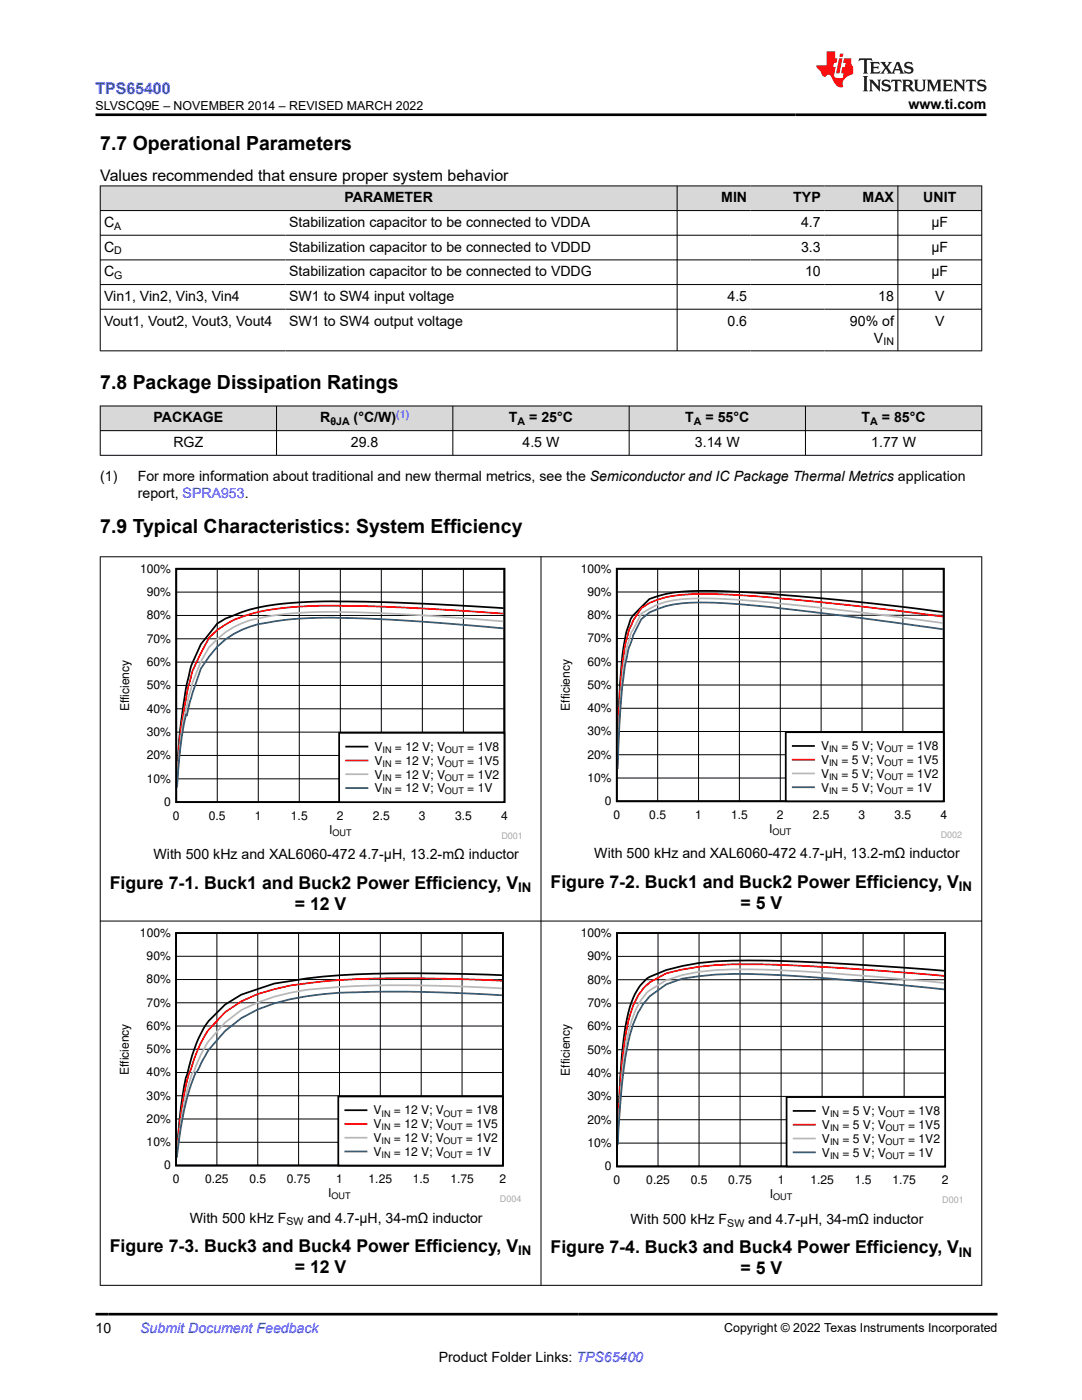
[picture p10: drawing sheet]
<svg xmlns="http://www.w3.org/2000/svg" width="216mm" height="279mm" viewBox="0 0 216 279" stroke-linecap="round" stroke-linejoin="round" font-family="sans-serif">
<defs><g id="words">
<g font-size="3.9">
<text x="20" y="29.9">7.7 Operational Parameters</text>
<text x="20" y="77.7">7.8 Package Dissipation Ratings</text>
<text x="20" y="106.4">7.9 Typical Characteristics: System Efficiency</text>
</g>
<g font-size="3.5">
<text x="21.9" y="177.4">Figure 7-1. Buck1 and Buck2 Power Efficiency, V</text>
<text x="109.9" y="177.2">Figure 7-2. Buck1 and Buck2 Power Efficiency, V</text>
<text x="58.8" y="181.6">= 12 V</text>
<text x="147.8" y="181.4">= 5 V</text>
<text x="21.9" y="249.9">Figure 7-3. Buck3 and Buck4 Power Efficiency, V</text>
<text x="109.9" y="250.1">Figure 7-4. Buck3 and Buck4 Power Efficiency, V</text>
<text x="58.8" y="254.1">= 12 V</text>
<text x="147.8" y="254.3">= 5 V</text>
</g>
<text font-size="3.2" fill="#00f" x="19" y="18.7">TPS65400</text>
<text font-size="3.2" x="20" y="36.1">Values recommended that ensure proper system behavior</text>
<g font-size="2.8">
<text x="181.3" y="21.8">www.ti.com</text>
<text x="68.7" y="40.4">PARAMETER</text>
<text x="143.9" y="40.4">MIN</text>
<text x="158.3" y="40.4">TYP</text>
<text x="172.1" y="40.4">MAX</text>
<text x="184.2" y="40.4">UNIT</text>
<text x="20.8" y="45.3">C</text>
<text x="57.7" y="45.3">Stabilization capacitor to be connected to VDDA</text>
<text x="159.8" y="45.3">4.7</text>
<text x="185.9" y="45.3">µF</text>
<text x="20.8" y="50.2">C</text>
<text x="57.7" y="50.2">Stabilization capacitor to be connected to VDDD</text>
<text x="159.8" y="50.2">3.3</text>
<text x="185.9" y="50.2">µF</text>
<text x="20.8" y="55.1">C</text>
<text x="57.7" y="55.1">Stabilization capacitor to be connected to VDDG</text>
<text x="160.6" y="55.1">10</text>
<text x="185.9" y="55.1">µF</text>
<text x="20.8" y="60.1">Vin1, Vin2, Vin3, Vin4</text>
<text x="20.8" y="65">Vout1, Vout2, Vout3, Vout4</text>
<text x="57.7" y="60.1">SW1 to SW4 input voltage</text>
<text x="57.7" y="65">SW1 to SW4 output voltage</text>
<text x="145.2" y="60.1">4.5</text>
<text x="145.2" y="65">0.6</text>
<text x="169.6" y="65">90% of</text>
<text x="175.3" y="60.1">18</text>
<text x="186.6" y="60.1">V</text>
<text x="186.6" y="65">V</text>
<text x="174.4" y="68.4">V</text>
<text x="30.6" y="84.3">PACKAGE</text>
<text x="34.6" y="89.2">RGZ</text>
<text x="63.9" y="84.3">R</text>
<text x="70" y="89.2">29.8</text>
<text x="70.6" y="84.3">(°C/W)</text>
<text x="101.6" y="84.3">T</text>
<text x="104.3" y="89.2">4.5 W</text>
<text x="105.6" y="84.3">= 25°C</text>
<text x="136.7" y="84.3">T</text>
<text x="138.7" y="89.2">3.14 W</text>
<text x="140.8" y="84.3">= 55°C</text>
<text x="171.9" y="84.3">T</text>
<text x="173.8" y="89.2">1.77 W</text>
<text x="176" y="84.3">= 85°C</text>
<text x="20" y="96">(1)</text>
<text x="27.5" y="99.4">report, SPRA953.</text>
<text x="27.5" y="96">For more information about traditional and new thermal metrics, see the Semiconductor and IC Package Thermal Metrics application</text>
<text x="30.6" y="171.5">With 500 kHz and XAL6060-472 4.7-µH, 13.2-mΩ inductor</text>
<text x="118.6" y="171.3">With 500 kHz and XAL6060-472 4.7-µH, 13.2-mΩ inductor</text>
<text x="37.9" y="244">With 500 kHz F</text>
<text x="61.4" y="244">and 4.7-µH, 34-mΩ inductor</text>
<text x="125.8" y="244.2">With 500 kHz F</text>
<text x="149.3" y="244.2">and 4.7-µH, 34-mΩ inductor</text>
<text x="19" y="266.1">10</text>
<text x="87.6" y="271.7">Product Folder Links: TPS65400</text>
</g>
<text font-size="2.8" fill="#00f" x="28" y="266.1">Submit Document Feedback</text>
<g font-size="2.6">
<text x="103.4" y="178.1">IN</text>
<text x="191.3" y="177.9">IN</text>
<text x="103.4" y="250.6">IN</text>
<text x="191.3" y="250.8">IN</text>
</g>
<g font-size="2.5">
<text x="19" y="21.9">SLVSCQ9E – NOVEMBER 2014 – REVISED MARCH 2022</text>
<text x="144.5" y="265.8">Copyright © 2022 Texas Instruments Incorporated</text>
</g>
<g font-size="2.4">
<text x="27.9" y="114.3">100%</text>
<text x="29.3" y="119">90%</text>
<text x="115.9" y="114.3">100%</text>
<text x="117.2" y="118.9">90%</text>
<text x="29.3" y="123.6">80%</text>
<text x="117.2" y="123.6">80%</text>
<text x="29.3" y="128.3">70%</text>
<text x="117.2" y="128.2">70%</text>
<text x="29.3" y="137.6">50%</text>
<text x="29.3" y="132.9">60%</text>
<text x="117.2" y="137.5">50%</text>
<text x="117.2" y="132.9">60%</text>
<text x="25.7" y="142" transform="rotate(-90 25.7 142)">Efficiency</text>
<text x="29.3" y="142.3">40%</text>
<text x="113.7" y="141.9" transform="rotate(-90 113.7 141.9)">Efficiency</text>
<text x="117.2" y="142.1">40%</text>
<text x="29.3" y="146.9">30%</text>
<text x="74.7" y="149.9">V</text>
<text x="78.8" y="149.9">= 12 V; V</text>
<text x="93.2" y="149.9">= 1V8</text>
<text x="117.2" y="146.8">30%</text>
<text x="163.8" y="149.7">V</text>
<text x="167.9" y="149.7">= 5 V; V</text>
<text x="180.9" y="149.7">= 1V8</text>
<text x="29.3" y="151.6">20%</text>
<text x="74.7" y="152.6">V</text>
<text x="74.7" y="155.4">V</text>
<text x="78.8" y="152.6">= 12 V; V</text>
<text x="78.8" y="155.4">= 12 V; V</text>
<text x="93.2" y="152.6">= 1V5</text>
<text x="93.2" y="155.4">= 1V2</text>
<text x="117.2" y="151.4">20%</text>
<text x="163.8" y="152.5">V</text>
<text x="163.8" y="155.2">V</text>
<text x="167.9" y="152.5">= 5 V; V</text>
<text x="167.9" y="155.2">= 5 V; V</text>
<text x="180.9" y="152.5">= 1V5</text>
<text x="180.9" y="155.2">= 1V2</text>
<text x="29.3" y="156.2">10%</text>
<text x="32.8" y="160.9">0</text>
<text x="74.7" y="158.1">V</text>
<text x="78.8" y="158.1">= 12 V; V</text>
<text x="93.2" y="158.1">= 1V</text>
<text x="117.2" y="156.1">10%</text>
<text x="120.7" y="160.7">0</text>
<text x="163.8" y="158">V</text>
<text x="167.9" y="158">= 5 V; V</text>
<text x="180.9" y="158">= 1V</text>
<text x="34.5" y="163.6">0</text>
<text x="41.7" y="163.6">0.5</text>
<text x="50.9" y="163.6">1</text>
<text x="58" y="163.6">1.5</text>
<text x="65.7" y="166.4">I</text>
<text x="67.2" y="163.6">2</text>
<text x="74.4" y="163.6">2.5</text>
<text x="83.6" y="163.6">3</text>
<text x="90.8" y="163.6">3.5</text>
<text x="100" y="163.6">4</text>
<text x="122.4" y="163.4">0</text>
<text x="129.6" y="163.4">0.5</text>
<text x="138.7" y="163.4">1</text>
<text x="145.9" y="163.4">1.5</text>
<text x="153.5" y="166.2">I</text>
<text x="155" y="163.4">2</text>
<text x="162.2" y="163.4">2.5</text>
<text x="171.3" y="163.4">3</text>
<text x="178.5" y="163.4">3.5</text>
<text x="187.6" y="163.4">4</text>
<text x="27.9" y="187">100%</text>
<text x="29.3" y="191.6">90%</text>
<text x="115.9" y="187">100%</text>
<text x="117.2" y="191.7">90%</text>
<text x="29.3" y="196.3">80%</text>
<text x="117.2" y="196.3">80%</text>
<text x="29.3" y="200.9">70%</text>
<text x="117.2" y="201">70%</text>
<text x="29.3" y="205.6">60%</text>
<text x="117.2" y="205.6">60%</text>
<text x="25.7" y="214.6" transform="rotate(-90 25.7 214.6)">Efficiency</text>
<text x="29.3" y="214.8">40%</text>
<text x="29.3" y="210.2">50%</text>
<text x="113.7" y="214.7" transform="rotate(-90 113.7 214.7)">Efficiency</text>
<text x="117.2" y="215">40%</text>
<text x="117.2" y="210.3">50%</text>
<text x="29.3" y="219.5">30%</text>
<text x="117.2" y="219.6">30%</text>
<text x="29.3" y="224.1">20%</text>
<text x="74.5" y="222.4">V</text>
<text x="74.5" y="225.2">V</text>
<text x="74.5" y="227.9">V</text>
<text x="78.6" y="222.4">= 12 V; V</text>
<text x="78.6" y="225.2">= 12 V; V</text>
<text x="78.6" y="227.9">= 12 V; V</text>
<text x="93" y="222.4">= 1V8</text>
<text x="93" y="225.2">= 1V5</text>
<text x="93" y="227.9">= 1V2</text>
<text x="117.2" y="224.3">20%</text>
<text x="164" y="222.6">V</text>
<text x="164" y="225.3">V</text>
<text x="168.1" y="222.6">= 5 V; V</text>
<text x="168.1" y="225.3">= 5 V; V</text>
<text x="181.2" y="222.6">= 1V8</text>
<text x="181.2" y="225.3">= 1V5</text>
<text x="29.3" y="228.8">10%</text>
<text x="32.7" y="233.4">0</text>
<text x="74.5" y="230.7">V</text>
<text x="78.6" y="230.7">= 12 V; V</text>
<text x="93" y="230.7">= 1V</text>
<text x="117.2" y="228.9">10%</text>
<text x="120.7" y="233.6">0</text>
<text x="164" y="228.1">V</text>
<text x="164" y="230.8">V</text>
<text x="168.1" y="228.1">= 5 V; V</text>
<text x="168.1" y="230.8">= 5 V; V</text>
<text x="181.2" y="228.1">= 1V2</text>
<text x="181.2" y="230.8">= 1V</text>
<text x="34.5" y="236.1">0</text>
<text x="40.9" y="236.1">0.25</text>
<text x="49.8" y="236.1">0.5</text>
<text x="57.3" y="236.1">0.75</text>
<text x="65.5" y="238.9">I</text>
<text x="67.1" y="236.1">1</text>
<text x="73.6" y="236.1">1.25</text>
<text x="82.4" y="236.1">1.5</text>
<text x="89.9" y="236.1">1.75</text>
<text x="99.7" y="236.1">2</text>
<text x="122.4" y="236.3">0</text>
<text x="129" y="236.3">0.25</text>
<text x="137.8" y="236.3">0.5</text>
<text x="145.3" y="236.3">0.75</text>
<text x="153.6" y="239.1">I</text>
<text x="155.2" y="236.3">1</text>
<text x="161.7" y="236.3">1.25</text>
<text x="170.6" y="236.3">1.5</text>
<text x="178.1" y="236.3">1.75</text>
<text x="187.9" y="236.3">2</text>
</g>
<g font-size="2.1">
<text x="22.8" y="45.9">A</text>
<text x="22.8" y="50.8">D</text>
<text x="22.8" y="55.7">G</text>
<text x="176.3" y="68.9">IN</text>
<text x="65.9" y="84.9">θJA</text>
<text x="103.3" y="84.9">A</text>
<text x="138.5" y="84.9">A</text>
<text x="173.6" y="84.9">A</text>
<text x="57.2" y="244.6">SW</text>
<text x="145.1" y="244.8">SW</text>
</g>
<text font-size="2.1" fill="#00f" x="79.1" y="83.4">(1)</text>
<g font-size="1.8">
<text x="76.3" y="150.3">IN</text>
<text x="76.3" y="153">IN</text>
<text x="76.3" y="155.8">IN</text>
<text x="88.8" y="150.3">OUT</text>
<text x="88.8" y="153">OUT</text>
<text x="88.8" y="155.8">OUT</text>
<text x="165.4" y="150.1">IN</text>
<text x="165.4" y="152.9">IN</text>
<text x="165.4" y="155.6">IN</text>
<text x="176.5" y="150.1">OUT</text>
<text x="176.5" y="152.9">OUT</text>
<text x="176.5" y="155.6">OUT</text>
<text x="76.3" y="158.5">IN</text>
<text x="88.8" y="158.5">OUT</text>
<text x="165.4" y="158.4">IN</text>
<text x="176.5" y="158.4">OUT</text>
<text x="66.3" y="166.8">OUT</text>
<text x="154.1" y="166.6">OUT</text>
<text x="76.1" y="222.8">IN</text>
<text x="76.1" y="225.6">IN</text>
<text x="88.5" y="222.8">OUT</text>
<text x="88.5" y="225.6">OUT</text>
<text x="165.6" y="223">IN</text>
<text x="165.6" y="225.7">IN</text>
<text x="176.7" y="223">OUT</text>
<text x="176.7" y="225.7">OUT</text>
<text x="76.1" y="228.3">IN</text>
<text x="76.1" y="231.1">IN</text>
<text x="88.5" y="228.3">OUT</text>
<text x="88.5" y="231.1">OUT</text>
<text x="165.6" y="228.5">IN</text>
<text x="165.6" y="231.2">IN</text>
<text x="176.7" y="228.5">OUT</text>
<text x="176.7" y="231.2">OUT</text>
<text x="66.2" y="239.3">OUT</text>
<text x="154.3" y="239.5">OUT</text>
</g>
<g font-size="1.8" fill="#a8a8a8">
<text x="100" y="167.4">D001</text>
<text x="187.7" y="167.2">D002</text>
<text x="99.8" y="239.9">D004</text>
<text x="188" y="240.1">D001</text>
</g>
</g></defs>
<g fill="#d8d8d8">
<path d="M20 37.1h175.9v4.9h-175.9z" fill-rule="evenodd"/>
<path d="M20.1 37.2h115v4.8h-115z" fill-rule="evenodd"/>
<path d="M135.2 37.2h14.6v4.8h-14.6z" fill-rule="evenodd"/>
<path d="M149.8 37.2h14.7v4.8h-14.7z" fill-rule="evenodd"/>
<path d="M164.5 37.2h14.6v4.8h-14.6z" fill-rule="evenodd"/>
<path d="M179.2 37.2h16.6v4.8h-16.6z" fill-rule="evenodd"/>
</g>
<path d="M19.9 37.1h176.1M20 37v33.1M135.1 37v33.1M179.2 37v33.1M195.9 37v33.1M19.9 42h176.1M19.9 46.9h176.1M19.9 51.9h176.1M19.9 56.8h176.1M19.9 61.7h176.1M19.9 70h176.1" fill="none" stroke="#000" stroke-width=".2"/>
<g fill="#d8d8d8">
<path d="M20 81h175.9v4.9h-175.9z" fill-rule="evenodd"/>
<path d="M20.1 81.1h35v4.8h-35z" fill-rule="evenodd"/>
<path d="M55.2 81.1h35.1v4.8h-35.1z" fill-rule="evenodd"/>
<path d="M90.4 81.1h35.1v4.8h-35.1z" fill-rule="evenodd"/>
<path d="M125.6 81.1h35.1v4.8h-35.1z" fill-rule="evenodd"/>
<path d="M160.8 81.1h35v4.8h-35z" fill-rule="evenodd"/>
</g>
<path d="M19.9 81h176.1M19.9 85.9h176.1M19.9 90.9h176.1M20 81v9.9M55.2 81v9.9M90.4 81v9.9M125.5 81v9.9M160.7 81v9.9M195.9 81v9.9" fill="none" stroke="#000" stroke-width=".2"/>
<path d="M24 112.5h80v55h-80z" fill-rule="evenodd" fill="#fff"/>
<path d="M35.2 113.5h65.4v46.6h-65.4zM100.5 121.4l-3-.2a424.1 424.1 0 0 0-36.1-1.1 41.5 41.5 0 0 0-16.4 3.3l-1.6 1-3.3 4.2-1.8 4a78.3 78.3 0 0 0-2.6 16.5l-.4 6.2" fill="none" stroke="#000" stroke-width=".35"/>
<g fill="none" stroke="#000" stroke-width=".2">
<path d="M35.2 118.2h65.5M43.4 113.5v46.6M51.5 113.5v46.6M59.7 113.5v46.6M67.9 113.5v46.6M76.1 113.5v46.6M84.3 113.5v46.6M92.5 113.5v46.6M35.2 136.8h65.5M35.2 132.1h65.5M35.2 127.5h65.5M35.2 122.8h65.5"/>
<path d="M35.2 155.4h65.5M35.2 150.8h65.5M35.2 146.1h65.5M35.2 141.5h65.5"/>
</g>
<path d="M100.5 122.5l-3-.2a392.7 392.7 0 0 0-36.1-1.3 44.4 44.4 0 0 0-14.8 2.7l-3.2 2-1.7 1.6-3.3 6.5a90.8 90.8 0 0 0-2.9 19.1l-.2 3" fill="none" stroke="#f00" stroke-width=".35"/>
<path d="M100.5 124l-1.4-.1a408 408 0 0 0-36-1.7 58.6 58.6 0 0 0-13.2 1.6 17.2 17.2 0 0 0-8.2 5.4 25.5 25.5 0 0 0-3.8 8.9l-.6 2.9a54.9 54.9 0 0 0-1.8 13l-.2 2.6" fill="none" stroke="#b8b8b8" stroke-width=".35"/>
<path d="M100.5 125.4l-1.4-.1a373.7 373.7 0 0 0-36-2 53.3 53.3 0 0 0-13.2 1.7 15.9 15.9 0 0 0-8.2 6l-1.6 2.4-2.2 6.5-.6 2.9-.2-.2a75.3 75.3 0 0 0-1.8 14.5" fill="none" stroke="#295c75" stroke-width=".35"/>
<path d="M67.7 146.2h32.9v13.9h-32.9z" fill-rule="evenodd" fill="#fff"/>
<path d="M67.7 146.2h32.9v13.9h-32.9zM69.1 149h4.2" fill="none" stroke="#000" stroke-width=".35"/>
<path d="M69.1 151.8h4.2" fill="none" stroke="#f00" stroke-width=".35"/>
<path d="M69.1 154.5h4.2" fill="none" stroke="#b8b8b8" stroke-width=".35"/>
<path d="M69.1 157.3h4.2" fill="none" stroke="#295c75" stroke-width=".35"/>
<path d="M111.9 112.5h80.1v54.8h-80.1z" fill-rule="evenodd" fill="#fff"/>
<path d="M123.1 113.5h65.2v46.4h-65.2zM188.1 122.2l-1.3-.2a519.7 519.7 0 0 0-44.1-4.1 33.2 33.2 0 0 0-13.1 1.6l-3.3 3.3-.6 1.2a26.2 26.2 0 0 0-1.6 8.3l-.5 7.3-.4 10.6" fill="none" stroke="#000" stroke-width=".35"/>
<g fill="none" stroke="#000" stroke-width=".2">
<path d="M123.1 118.1h65.2M131.2 113.5v46.4M139.4 113.5v46.4M147.5 113.5v46.4M155.7 113.5v46.4M163.8 113.5v46.4M172 113.5v46.4M180.2 113.5v46.4M123.1 136.7h65.2M123.1 132.1h65.2M123.1 127.4h65.2M123.1 122.8h65.2"/>
<path d="M123.1 155.3h65.2M123.1 150.6h65.2M123.1 146h65.2M123.1 141.4h65.2"/>
</g>
<path d="M188.1 123.1l-16-2a399.9 399.9 0 0 0-31-2.6h-1.7a23.1 23.1 0 0 0-9.8 1.8l-1.6 1.1-1.7 2.5-.3 .8a17.2 17.2 0 0 0-1.5 5.4 165.1 165.1 0 0 0-1.3 21.3" fill="none" stroke="#f00" stroke-width=".35"/>
<path d="M188.1 124.3l-16-2a446.3 446.3 0 0 0-29.4-2.8l-3.3-.1a25.1 25.1 0 0 0-8.2 1.2l-3.2 1.8-2 3.7-.3 1.1a54.3 54.3 0 0 0-2 13.8l-.5 11.8" fill="none" stroke="#b8b8b8" stroke-width=".35"/>
<path d="M188.1 125.6l-16-2.2a442.4 442.4 0 0 0-29.4-3.1l-1.6-.1a24.3 24.3 0 0 0-11.5 2l-1.6 1.4-1.7 3.2-.1 .7a14.6 14.6 0 0 0-1.3 4.6 111.7 111.7 0 0 0-1.5 17.2l-.2 4.2" fill="none" stroke="#295c75" stroke-width=".35"/>
<path d="M156.8 146.1h31.5v13.8h-31.5z" fill-rule="evenodd" fill="#fff"/>
<path d="M156.8 146.1h31.5v13.8h-31.5zM158.2 148.9h4.2" fill="none" stroke="#000" stroke-width=".35"/>
<path d="M158.2 151.6h4.2" fill="none" stroke="#f00" stroke-width=".35"/>
<path d="M158.2 154.4h4.2" fill="none" stroke="#b8b8b8" stroke-width=".35"/>
<path d="M158.2 157.1h4.2" fill="none" stroke="#295c75" stroke-width=".35"/>
<path d="M24 185.2h80v54.8h-80z" fill-rule="evenodd" fill="#fff"/>
<path d="M35.1 186.2h65.2v46.4h-65.2zM100.2 194.6a318.2 318.2 0 0 0-35.6 .3l-3.3 .4-6.6 1-6.5 2.2a18.2 18.2 0 0 0-7.2 6.1 28.8 28.8 0 0 0-3.6 9.8 40.3 40.3 0 0 0-1.6 9.8l-.5 5.8" fill="none" stroke="#000" stroke-width=".35"/>
<g fill="none" stroke="#000" stroke-width=".2">
<path d="M35.1 195.5h65.3M35.1 190.8h65.3M43.3 186.2v46.4M51.4 186.2v46.4M59.6 186.2v46.4M67.7 186.2v46.4M75.9 186.2v46.4M84 186.2v46.4M92.2 186.2v46.4M35.1 218.7h65.3M35.1 214h65.3M35.1 209.4h65.3"/>
<path d="M35.1 204.8h65.3M35.1 200.1h65.3M35.1 228h65.3M35.1 223.3h65.3"/>
</g>
<path d="M100.2 195.7a293.4 293.4 0 0 0-35.6 .2 51.1 51.1 0 0 0-13.2 2.5 19.7 19.7 0 0 0-10.4 8.1 28.4 28.4 0 0 0-2.9 7 23.8 23.8 0 0 0-1.7 6.9l-.6 4.8-.5 5.2" fill="none" stroke="#f00" stroke-width=".35"/>
<path d="M100.2 197.3a251.2 251.2 0 0 0-38.9 .2 39.1 39.1 0 0 0-13.1 4.1 21 21 0 0 0-7.2 7.2l-1 1.8-1.3 3.3-.3 .3a68.1 68.1 0 0 0-3.1 16.6" fill="none" stroke="#b8b8b8" stroke-width=".35"/>
<path d="M100.2 198.6a315.2 315.2 0 0 0-32.4-.5 53.7 53.7 0 0 0-16.4 3.3 22.6 22.6 0 0 0-10.4 9.2l-1.7 3.3-.3 .2a57.6 57.6 0 0 0-3.7 16.9" fill="none" stroke="#295c75" stroke-width=".35"/>
<path d="M67.5 218.8h32.8v13.8h-32.8z" fill-rule="evenodd" fill="#fff"/>
<path d="M67.5 218.8h32.8v13.8h-32.8zM68.9 221.6h4.2" fill="none" stroke="#000" stroke-width=".35"/>
<path d="M68.9 224.3h4.2" fill="none" stroke="#f00" stroke-width=".35"/>
<path d="M68.9 227.1h4.2" fill="none" stroke="#b8b8b8" stroke-width=".35"/>
<path d="M68.9 229.8h4.2" fill="none" stroke="#295c75" stroke-width=".35"/>
<path d="M111.9 185.2h80.1v55h-80.1z" fill-rule="evenodd" fill="#fff"/>
<path d="M123.1 186.2h65.5v46.6h-65.5zM188.4 193.7l-9.5-.7a414.9 414.9 0 0 0-32.8-1.3 47 47 0 0 0-13.1 1.9l-3.3 1.3a9.7 9.7 0 0 0-4 5.9l-.3 1.3a63.7 63.7 0 0 0-1.6 13.1l-.5 11.5" fill="none" stroke="#000" stroke-width=".35"/>
<g fill="none" stroke="#000" stroke-width=".2">
<path d="M123.1 195.5h65.5M123.1 190.9h65.5M131.3 186.2v46.6M139.5 186.2v46.6M147.7 186.2v46.6M155.9 186.2v46.6M164 186.2v46.6M172.2 186.2v46.6M180.4 186.2v46.6M123.1 218.8h65.5M123.1 214.2h65.5M123.1 209.5h65.5"/>
<path d="M123.1 204.8h65.5M123.1 200.2h65.5M123.1 228.1h65.5M123.1 223.5h65.5"/>
</g>
<path d="M188.4 194.8l-9.5-.8a394.3 394.3 0 0 0-32.8-1.5 53 53 0 0 0-13.1 1.7l-3.3 1.8a11.8 11.8 0 0 0-4 6.6l-.3 1.2a71.2 71.2 0 0 0-1.6 13.2l-.5 10.2" fill="none" stroke="#f00" stroke-width=".35"/>
<path d="M188.4 196.2l-9.5-.9a360.1 360.1 0 0 0-32.8-1.8 37.4 37.4 0 0 0-13.1 2.1l-3.3 2a13.1 13.1 0 0 0-4 7.1l-.6 2.8a140.9 140.9 0 0 0-1.8 20.4" fill="none" stroke="#b8b8b8" stroke-width=".35"/>
<path d="M188.4 197.5l-9.5-1a355.8 355.8 0 0 0-32.8-2.1l-3.3 .1-3.3 .3a14 14 0 0 0-10.2 4.4 16.8 16.8 0 0 0-3.6 7.3l-.6 2.9a136.1 136.1 0 0 0-1.8 19.1" fill="none" stroke="#295c75" stroke-width=".35"/>
<path d="M157 218.9h31.6v13.9h-31.6z" fill-rule="evenodd" fill="#fff"/>
<path d="M157 218.9h31.6v13.9h-31.6zM158.4 221.7h4.2" fill="none" stroke="#000" stroke-width=".35"/>
<path d="M158.4 224.5h4.2" fill="none" stroke="#f00" stroke-width=".35"/>
<path d="M158.4 227.2h4.2" fill="none" stroke="#b8b8b8" stroke-width=".35"/>
<path d="M158.4 230h4.2" fill="none" stroke="#295c75" stroke-width=".35"/>
<path d="M19.9 111.1h176.1M20 111.1v145.5M107.9 111.1v145.5M195.9 111.1v145.5M19.9 183.8h176.1M19.9 256.5h176.1" fill="none" stroke="#000" stroke-width=".2"/>
<path d="M171.5 11.6l-.2 .6 .5-.2h.6v.1v2.2l-.2 .4h1l-.2-.4v-2.2v-.1h.5l.5 .2-.1-.6zM173.6 12.4l.2 .3v1.6l-.2 .4h1.9l.1-.6a1.08 1.08 0 0 1-1.3 .2v-.7h.6l.4 .2v-.7l-.4 .2h-.6v-.5l.2-.2a1 1 0 0 1 1 .3l-.1-.5zM175.7 12.4l.9 1.1-1 1.2h.9l-.2-.2 .5-.8 .4 .8-.2 .2h1.6l-.2-.2 .2-.5h.9l.1 .5-.1 .2h.9l-.2-.4-.8-1.9h-.5l-.9 2.1-.9-1.1 .9-1h-.8l.2 .2-.4 .6-.4-.6 .2-.2zM179 12.8l.4 1h-.7zM180.7 12.5a.65 .65 0 0 0-.2 .7 .65 .65 0 0 0 .6 .5l.6 .1 .1 .3a.79 .79 0 0 1-.7 .4 .79 .79 0 0 1-.7-.5l.1 .7 .2-.1a.93 .93 0 0 0 1.1 0 .93 .93 0 0 0 .4-.9 1.46 1.46 0 0 0-1.2-.6l-.1-.3a1.09 1.09 0 0 1 1.2 .2l-.2-.6-.1 .1-.5-.2zM172.2 15.2l.2 .4v2.2l-.2 .4h1l-.2-.4v-2.2l.2-.4zM173.4 15.9l.2 .4v1.5l-.2 .4h.8l-.3-.4 .1-1.3 1.6 1.8v-2l.2-.4h-.7l.1 .2 .1 1.1-1.2-1.3zM176.2 16a.65 .65 0 0 0-.2 .8 .65 .65 0 0 0 .6 .4l.6 .2 .1 .2a.79 .79 0 0 1-.7 .4 .79 .79 0 0 1-.7-.5l.1 .7 .2-.1a.93 .93 0 0 0 1.1 .1 .93 .93 0 0 0 .4-1 1.46 1.46 0 0 0-1.2-.5l-.1-.4a1.09 1.09 0 0 1 1.2 .2l-.1-.6-.2 .1-.5-.1zM177.9 15.9l-.1 .6a.63 .63 0 0 1 .8-.3v1.6l-.3 .4h1l-.2-.4v-1.6a.66 .66 0 0 1 .8 .3l-.1-.6zM180 15.9l.2 .4v1.5l-.2 .4h1l-.2-.2-.1-.7h.5l.1 .2a.79 .79 0 0 0 1.2 .6l-1-.9a.61 .61 0 0 0 .6-.6 .61 .61 0 0 0-.5-.7zM180.8 16.2h.1a.47 .47 0 0 1 .5 .1 .47 .47 0 0 1 .1 .5l-.1 .1-.7 .1zM182.3 15.9l.2 .2a2.27 2.27 0 0 0 .4 2 1.04 1.04 0 0 0 1.7-.7v-1.3l.2-.2h-.8l.2 .4v1.1a.6 .6 0 0 1-.6 .6 .6 .6 0 0 1-.6-.6v-1.1l.3-.4zM184.9 15.9l.2 .4v1.5l-.2 .4h.8l-.3-.4v-1.4l.9 1.9 .9-1.9v1.4l-.3 .4h1l-.2-.4v-1.5l.2-.4h-.8l-.7 1.5-.6-1.5zM188.1 15.9l.2 .4v1.5l-.2 .4h1.9l.1-.6a1.09 1.09 0 0 1-1.3 .2v-.7h.6l.4 .2v-.6l-.4 .2h-.6v-.6l.2-.1a1.01 1.01 0 0 1 1 .3l-.1-.6zM190.2 15.9l.3 .4v1.5l-.3 .4h.8l-.2-.4v-1.3l1.6 1.8v-2l.2-.4h-.7l.2 .2v1.1l-1.2-1.3zM192.8 15.9l-.1 .6a.63 .63 0 0 1 .8-.3v1.6l-.3 .4h1l-.2-.4v-1.6a.66 .66 0 0 1 .8 .3l-.1-.6zM195.2 16a.65 .65 0 0 0-.2 .8 .65 .65 0 0 0 .6 .4l.6 .2 .2 .2a.79 .79 0 0 1-.7 .4 .79 .79 0 0 1-.7-.5l.1 .7 .2-.1a.93 .93 0 0 0 1 .1 .93 .93 0 0 0 .5-1 1.46 1.46 0 0 0-1.3-.5v-.4a1.09 1.09 0 0 1 1.2 .2l-.2-.6-.2 .1-.5-.1z" fill="#231f20"/>
<path d="M164.9 10.3v2.7h-2l.1 .4 .8 1a.95 .95 0 0 0 1 .9 .59 .59 0 0 1 .5-.4 .59 .59 0 0 1 .5 .3l.4 .8a1.59 1.59 0 0 0 2.1 1.4 1.61 1.61 0 0 1 1-2.3l1-.3-.1-1.5a1.59 1.59 0 0 1-.3-1.7h-1.5l-.2 .9h.6l-.2 .9h-.5l-.2 .9v.3l.4 .1-.1 .9h-.7a.73 .73 0 0 1-1-.7l.3-1.5h-.5l.1-.9h.5l.2-.9h-.5v-1.3zM167.4 11.6l-.6 3.1h.7l.6-3.1zM167.6 10.7l-.1 .6h.7l.1-.6z" fill="#ed1c24"/>
<path d="M19 22.9h177.8M19 262.3h180" fill="none" stroke="#000" stroke-width=".53"/>
<use href="#words"/>
</svg>
